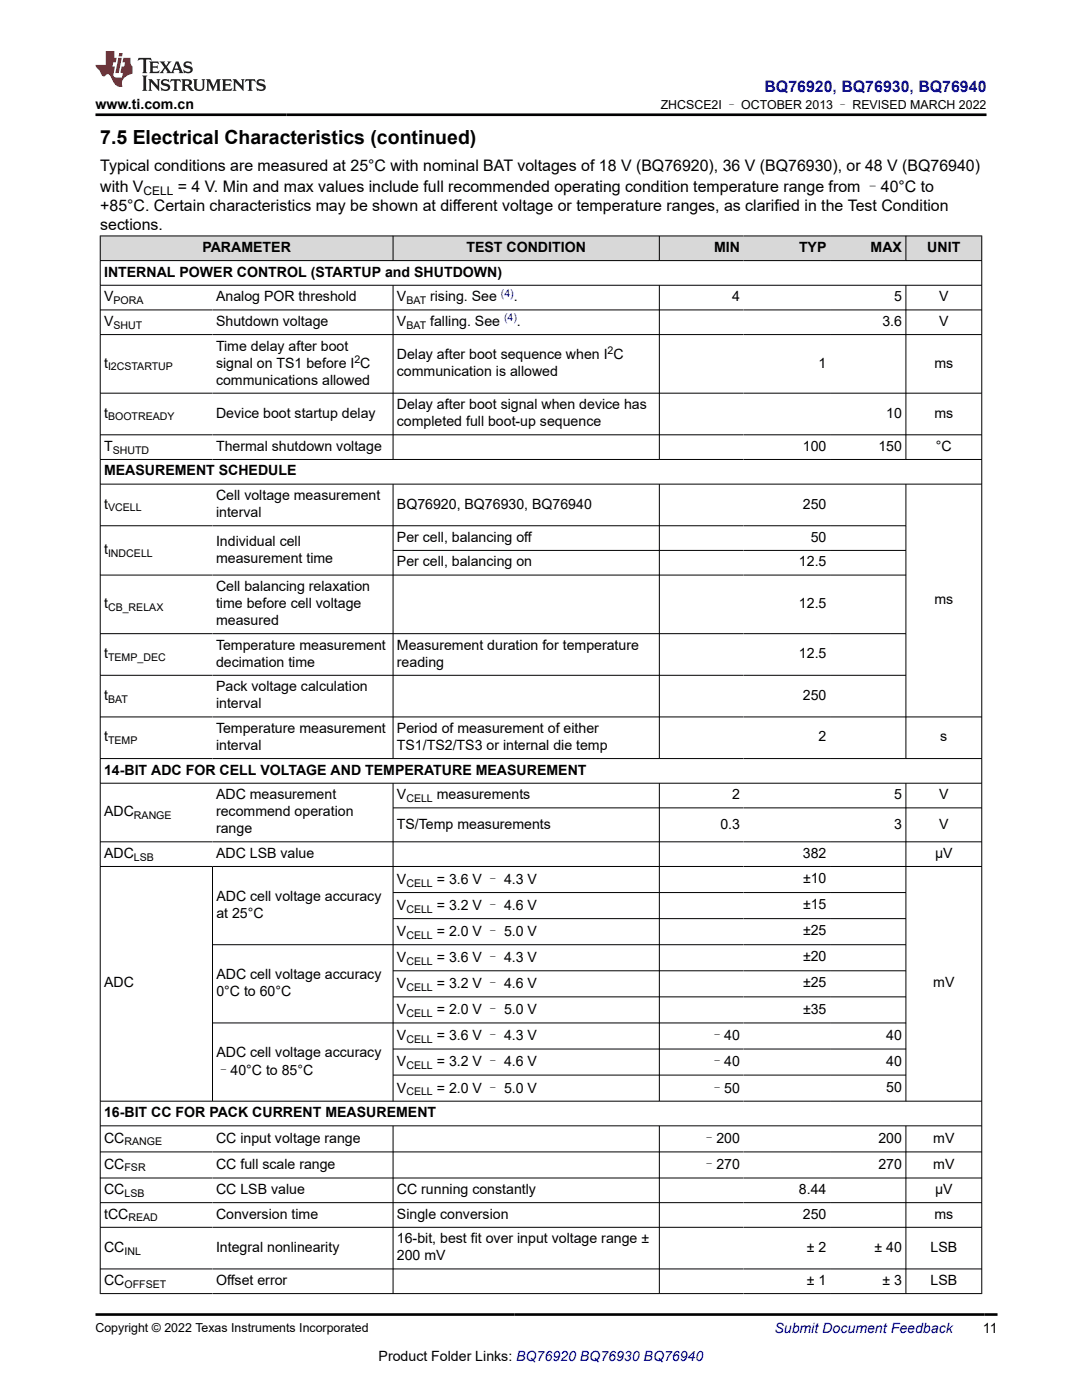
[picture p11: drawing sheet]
<svg xmlns="http://www.w3.org/2000/svg" width="216mm" height="279mm" viewBox="0 0 216 279" stroke-linecap="round" stroke-linejoin="round" font-family="sans-serif">
<defs><g id="words">
<text font-size="3.9" x="20" y="28.7">7.5 Electrical Characteristics (continued)</text>
<text font-size="3.2" fill="#00f" x="152.5" y="18.3">BQ76920, BQ76930, BQ76940</text>
<g font-size="3.2">
<text x="20" y="34.2">Typical conditions are measured at 25°C with nominal BAT voltages of 18 V (BQ76920), 36 V (BQ76930), or 48 V (BQ76940)</text>
<text x="20" y="38.3">with V</text>
<text x="35.5" y="38.3">= 4 V. Min and max values include full recommended operating condition temperature range from –40°C to</text>
<text x="20" y="42.1">+85°C. Certain characteristics may be shown at different voltage or temperature ranges, as clarified in the Test Condition</text>
<text x="20" y="45.9">sections.</text>
</g>
<g font-size="2.8">
<text x="19.1" y="21.7">www.ti.com.cn</text>
<text x="40.4" y="50.3">PARAMETER</text>
<text x="93.1" y="50.3">TEST CONDITION</text>
<text x="142.5" y="50.3">MIN</text>
<text x="159.4" y="50.3">TYP</text>
<text x="173.7" y="50.3">MAX</text>
<text x="185" y="50.3">UNIT</text>
<text x="20.8" y="55.2">INTERNAL POWER CONTROL (STARTUP and SHUTDOWN)</text>
<text x="20.8" y="60.1">V</text>
<text x="20.8" y="65">V</text>
<text x="43.1" y="60.1">Analog POR threshold</text>
<text x="43.1" y="65">Shutdown voltage</text>
<text x="79.2" y="60.1">V</text>
<text x="79.2" y="65">V</text>
<text x="85.8" y="60.1">rising. See</text>
<text x="85.8" y="65">falling. See</text>
<text x="102.5" y="60.1">.</text>
<text x="103.2" y="65">.</text>
<text x="146.1" y="60.1">4</text>
<text x="176.1" y="65">3.6</text>
<text x="178.4" y="60.1">5</text>
<text x="187.4" y="60.1">V</text>
<text x="187.4" y="65">V</text>
<text x="43.1" y="70">Time delay after boot</text>
<text x="79.2" y="71.7">Delay after boot sequence when I C</text>
<text x="20.8" y="73.4">t</text>
<text x="43.1" y="76.7">communications allowed</text>
<text x="43.1" y="73.4">signal on TS1 before I C</text>
<text x="79.2" y="75">communication is allowed</text>
<text x="163.4" y="73.4">1</text>
<text x="186.4" y="73.4">ms</text>
<text x="20.8" y="83.4">t</text>
<text x="43.1" y="83.4">Device boot startup delay</text>
<text x="79.2" y="81.7">Delay after boot signal when device has</text>
<text x="176.9" y="83.4">10</text>
<text x="186.4" y="83.4">ms</text>
<text x="20.8" y="90">T</text>
<text x="43.1" y="90">Thermal shutdown voltage</text>
<text x="79.2" y="85">completed full boot-up sequence</text>
<text x="160.2" y="90">100</text>
<text x="175.3" y="90">150</text>
<text x="186.7" y="90">°C</text>
<text x="20.8" y="94.9">MEASUREMENT SCHEDULE</text>
<text x="20.8" y="101.5">t</text>
<text x="43.1" y="99.8">Cell voltage measurement</text>
<text x="79.2" y="101.5">BQ76920, BQ76930, BQ76940</text>
<text x="160.2" y="101.5">250</text>
<text x="43.1" y="103.2">interval</text>
<text x="20.8" y="110.6">t</text>
<text x="43.1" y="108.9">Individual cell</text>
<text x="43.1" y="112.3">measurement time</text>
<text x="79.2" y="108.1">Per cell, balancing off</text>
<text x="79.2" y="113">Per cell, balancing on</text>
<text x="159.4" y="113">12.5</text>
<text x="161.8" y="108.1">50</text>
<text x="43.1" y="118">Cell balancing relaxation</text>
<text x="20.8" y="121.3">t</text>
<text x="43.1" y="121.3">time before cell voltage</text>
<text x="43.1" y="124.7">measured</text>
<text x="159.4" y="121.3">12.5</text>
<text x="186.4" y="120.6">ms</text>
<text x="20.8" y="131.3">t</text>
<text x="43.1" y="129.7">Temperature measurement</text>
<text x="79.2" y="129.7">Measurement duration for temperature</text>
<text x="159.4" y="131.3">12.5</text>
<text x="43.1" y="133">decimation time</text>
<text x="43.1" y="138">Pack voltage calculation</text>
<text x="79.2" y="133">reading</text>
<text x="20.8" y="139.7">t</text>
<text x="43.1" y="141.3">interval</text>
<text x="160.2" y="139.7">250</text>
<text x="20.8" y="148">t</text>
<text x="43.1" y="146.3">Temperature measurement</text>
<text x="43.1" y="149.7">interval</text>
<text x="79.2" y="146.3">Period of measurement of either</text>
<text x="79.2" y="149.7">TS1/TS2/TS3 or internal die temp</text>
<text x="163.4" y="148">2</text>
<text x="187.6" y="148">s</text>
<text x="20.8" y="154.6">14-BIT ADC FOR CELL VOLTAGE AND TEMPERATURE MEASUREMENT</text>
<text x="43.1" y="159.5">ADC measurement</text>
<text x="79.2" y="159.5">V</text>
<text x="87.2" y="159.5">measurements</text>
<text x="146.1" y="159.5">2</text>
<text x="178.4" y="159.5">5</text>
<text x="187.4" y="159.5">V</text>
<text x="20.8" y="162.9">ADC</text>
<text x="43.1" y="162.9">recommend operation</text>
<text x="43.1" y="166.3">range</text>
<text x="79.2" y="165.3">TS/Temp measurements</text>
<text x="143.7" y="165.3">0.3</text>
<text x="178.4" y="165.3">3</text>
<text x="187.4" y="165.3">V</text>
<text x="20.8" y="171.2">ADC</text>
<text x="43.1" y="171.2">ADC LSB value</text>
<text x="160.2" y="171.2">382</text>
<text x="186.6" y="171.2">µV</text>
<text x="43.2" y="179.8">ADC cell voltage accuracy</text>
<text x="79.2" y="176.4">V</text>
<text x="87.2" y="176.4">= 3.6 V – 4.3 V</text>
<text x="160.2" y="176.3">±10</text>
<text x="43.2" y="183.2">at 25°C</text>
<text x="79.2" y="181.6">V</text>
<text x="87.2" y="181.6">= 3.2 V – 4.6 V</text>
<text x="160.2" y="181.5">±15</text>
<text x="79.2" y="186.8">V</text>
<text x="87.2" y="186.8">= 2.0 V – 5.0 V</text>
<text x="160.2" y="186.7">±25</text>
<text x="160.2" y="191.9">±20</text>
<text x="20.8" y="197.1">ADC</text>
<text x="43.2" y="195.4">ADC cell voltage accuracy</text>
<text x="79.2" y="192">V</text>
<text x="79.2" y="197.2">V</text>
<text x="87.2" y="192">= 3.6 V – 4.3 V</text>
<text x="87.2" y="197.2">= 3.2 V – 4.6 V</text>
<text x="160.2" y="197.1">±25</text>
<text x="186.2" y="197.1">mV</text>
<text x="43.2" y="198.8">0°C to 60°C</text>
<text x="79.2" y="202.4">V</text>
<text x="87.2" y="202.4">= 2.0 V – 5.0 V</text>
<text x="160.2" y="202.3">±35</text>
<text x="79.2" y="207.6">V</text>
<text x="87.2" y="207.6">= 3.6 V – 4.3 V</text>
<text x="141.7" y="207.6">–40</text>
<text x="176.9" y="207.5">40</text>
<text x="43.2" y="210.9">ADC cell voltage accuracy</text>
<text x="43.2" y="214.5">–40°C to 85°C</text>
<text x="79.2" y="212.8">V</text>
<text x="87.2" y="212.8">= 3.2 V – 4.6 V</text>
<text x="141.7" y="212.8">–40</text>
<text x="176.9" y="212.7">40</text>
<text x="79.2" y="218">V</text>
<text x="87.2" y="218">= 2.0 V – 5.0 V</text>
<text x="141.7" y="218">–50</text>
<text x="176.9" y="217.9">50</text>
<text x="20.8" y="223">16-BIT CC FOR PACK CURRENT MEASUREMENT</text>
<text x="20.8" y="228">CC</text>
<text x="20.8" y="233.2">CC</text>
<text x="43.1" y="228">CC input voltage range</text>
<text x="43.1" y="233.2">CC full scale range</text>
<text x="140.1" y="228.2">–200</text>
<text x="140.1" y="233.4">–270</text>
<text x="175.3" y="228">200</text>
<text x="175.3" y="233.2">270</text>
<text x="186.2" y="228">mV</text>
<text x="186.2" y="233.2">mV</text>
<text x="20.8" y="238.3">CC</text>
<text x="43.1" y="238.3">CC LSB value</text>
<text x="79.2" y="238.3">CC running constantly</text>
<text x="159.4" y="238.3">8.44</text>
<text x="186.6" y="238.3">µV</text>
<text x="20.8" y="243.2">tCC</text>
<text x="43.1" y="243.2">Conversion time</text>
<text x="79.2" y="243.2">Single conversion</text>
<text x="160.2" y="243.2">250</text>
<text x="186.4" y="243.2">ms</text>
<text x="20.8" y="249.8">CC</text>
<text x="43.1" y="249.8">Integral nonlinearity</text>
<text x="79.2" y="248.1">16-bit, best fit over input voltage range ±</text>
<text x="79.2" y="251.5">200 mV</text>
<text x="161" y="249.8">± 2</text>
<text x="174.5" y="249.8">± 40</text>
<text x="185.7" y="249.8">LSB</text>
<text x="20.8" y="256.4">CC</text>
<text x="43.1" y="256.4">Offset error</text>
<text x="161" y="256.4">± 1</text>
<text x="176.1" y="256.4">± 3</text>
<text x="185.7" y="256.4">LSB</text>
<text x="196.1" y="266.1">11</text>
<text x="75.6" y="271.7">Product Folder Links: BQ76920 BQ76930 BQ76940</text>
</g>
<text font-size="2.8" fill="#00f" x="154.5" y="266.1">Submit Document Feedback</text>
<g font-size="2.5">
<text x="131.8" y="21.8">ZHCSCE2I – OCTOBER 2013 – REVISED MARCH 2022</text>
<text x="19.1" y="265.8">Copyright © 2022 Texas Instruments Incorporated</text>
</g>
<text font-size="2.4" x="28.6" y="39">CELL</text>
<g font-size="2.1" fill="#00f">
<text x="99.9" y="59.2">(4)</text>
<text x="100.6" y="64.1">(4)</text>
</g>
<g font-size="2.1">
<text x="22.6" y="60.7">PORA</text>
<text x="22.6" y="65.6">SHUT</text>
<text x="81.1" y="60.7">BAT</text>
<text x="81.1" y="65.6">BAT</text>
<text x="121.2" y="70.7">2</text>
<text x="21.6" y="73.9">I2CSTARTUP</text>
<text x="70.7" y="72.4">2</text>
<text x="21.6" y="83.9">BOOTREADY</text>
<text x="22.5" y="90.5">SHUTD</text>
<text x="21.6" y="102.1">VCELL</text>
<text x="21.6" y="111.1">INDCELL</text>
<text x="21.6" y="121.9">CB_RELAX</text>
<text x="21.6" y="131.9">TEMP_DEC</text>
<text x="21.6" y="140.2">BAT</text>
<text x="21.6" y="148.5">TEMP</text>
<text x="81.1" y="160.1">CELL</text>
<text x="26.7" y="163.5">RANGE</text>
<text x="26.7" y="171.8">LSB</text>
<text x="81.1" y="177">CELL</text>
<text x="81.1" y="182.2">CELL</text>
<text x="81.1" y="187.4">CELL</text>
<text x="81.1" y="192.6">CELL</text>
<text x="81.1" y="197.8">CELL</text>
<text x="81.1" y="203">CELL</text>
<text x="81.1" y="208.2">CELL</text>
<text x="81.1" y="213.4">CELL</text>
<text x="81.1" y="218.6">CELL</text>
<text x="24.8" y="228.6">RANGE</text>
<text x="24.8" y="233.8">FSR</text>
<text x="24.8" y="238.8">LSB</text>
<text x="25.6" y="243.8">READ</text>
<text x="24.8" y="250.4">INL</text>
<text x="24.8" y="257">OFFSET</text>
</g>
</g></defs>
<g fill="#d8d8d8">
<path d="M20 47.1h175.9v4.9h-175.9z" fill-rule="evenodd"/>
<path d="M20.1 47.1h58.3v4.8h-58.3z" fill-rule="evenodd"/>
<path d="M78.5 47.1h53v4.8h-53z" fill-rule="evenodd"/>
<path d="M131.6 47.1h16.8v4.8h-16.8z" fill-rule="evenodd"/>
<path d="M148.4 47.1h17.2v4.8h-17.2z" fill-rule="evenodd"/>
<path d="M165.6 47.1h15.1v4.8h-15.1z" fill-rule="evenodd"/>
<path d="M180.8 47.1h15v4.8h-15z" fill-rule="evenodd"/>
</g>
<g fill="none" stroke="#000" stroke-width=".2">
<path d="M19.9 47.1h176.1M19.9 52h176.1M19.9 56.9h176.1M20 47v211.2M78.4 47v5.1M78.4 56.9v34.9M131.6 47v5.1M131.6 56.9v34.9M180.8 47v5.1M180.8 56.9v34.9M195.9 47v211.2M19.9 61.9h176.1"/>
<path d="M19.9 66.8h176.1M19.9 78.5h176.1M19.9 86.8h176.1M19.9 91.7h176.1M19.9 96.6h176.1M78.4 96.6v54.8M131.6 96.6v54.8M180.8 96.6v54.8M19.9 104.9h160.9M19.9 114.8h160.9M78.4 109.8h102.4M19.9 126.5h160.9"/>
<path d="M19.9 134.8h160.9M19.9 151.4h176.1M19.9 156.3h176.1M78.4 156.3v63.5M131.6 156.3v63.5M180.8 156.3v63.5M196 143.1h-176.1M19.9 168h176.1M19.9 172.9h176.1M42.4 172.9v46.9M78.4 161.2h117.6M78.4 178.1h102.4"/>
<path d="M42.4 188.5h138.4M78.4 183.3h102.4M78.4 193.7h102.4M78.4 198.9h102.4M19.9 219.8h176.1M42.4 204.2h138.4M78.4 209.4h102.4M78.4 214.6h102.4M19.9 224.7h176.1M19.9 229.9h176.1M19.9 235.1h176.1M78.4 224.7v33.5"/>
<path d="M131.6 224.7v33.5M180.8 224.7v33.5M19.9 240h176.1M19.9 244.9h176.1M19.9 253.2h176.1M19.9 258.2h176.1"/>
</g>
<path d="M27.7 11.6l-.2 .5 .5-.2h.6v.1v2.2l-.2 .4h1l-.2-.4v-2.2v-.1h.5l.5 .2-.1-.5zM29.8 12.3l.2 .4v1.5l-.2 .4h1.9l.1-.6a1.08 1.08 0 0 1-1.3 .2v-.7h.6l.4 .2v-.7l-.4 .2h-.6v-.5l.2-.2a1 1 0 0 1 1 .3l-.1-.5zM31.8 12.3l1 1.1-1 1.2h.9l-.2-.2 .4-.8 .5 .8-.2 .2h1.6l-.2-.2 .1-.5h1l.1 .5-.1 .2h.9l-.2-.3-.8-2h-.5l-1 2.2-.8-1.1 .9-1.1h-.8l.2 .2-.5 .6-.3-.6 .1-.2zM35.2 12.7l.4 1h-.8zM36.8 12.4a.65 .65 0 0 0-.2 .7 .65 .65 0 0 0 .6 .5l.7 .1 .1 .3a.79 .79 0 0 1-.7 .4 .79 .79 0 0 1-.7-.5l.1 .7 .2-.1a.93 .93 0 0 0 1.1 .1 .93 .93 0 0 0 .4-1 1.46 1.46 0 0 0-1.2-.6l-.1-.3a1.09 1.09 0 0 1 1.2 .2l-.2-.6-.1 .1-.6-.2zM28.4 15.1l.2 .4v2.2l-.2 .4h1l-.2-.4v-2.2l.2-.4zM29.6 15.8l.2 .4v1.5l-.2 .4h.8l-.3-.4v-1.3l1.7 1.8v-2l.2-.4h-.8l.2 .2 .1 1.1-1.2-1.3zM32.3 15.9a.65 .65 0 0 0-.2 .8 .65 .65 0 0 0 .7 .4l.6 .2 .1 .2a.79 .79 0 0 1-.7 .4 .79 .79 0 0 1-.7-.5l.1 .7 .2-.1a.93 .93 0 0 0 1.1 .1 .93 .93 0 0 0 .4-.9 1.46 1.46 0 0 0-1.2-.6l-.1-.4a1.09 1.09 0 0 1 1.2 .2l-.2-.6-.1 .1-.6-.1zM34.1 15.8l-.1 .6a.63 .63 0 0 1 .7-.3l.1 1.6-.3 .4h1l-.2-.4v-1.6a.66 .66 0 0 1 .8 .3l-.1-.6zM36.2 15.8l.2 .4v1.5l-.2 .4h.9l-.2-.2v-.7h.5l.1 .2a.79 .79 0 0 0 1.2 .6l-1-.9a.61 .61 0 0 0 .6-.6 .61 .61 0 0 0-.5-.7zM36.9 16.1h.2a.47 .47 0 0 1 .5 .1 .47 .47 0 0 1 .1 .5l-.2 .1-.6 .1zM38.5 15.8l.2 .2a2.27 2.27 0 0 0 .4 2 1.04 1.04 0 0 0 1.7-.7v-1.3l.2-.2h-.8l.2 .4v1.1a.6 .6 0 0 1-.6 .6 .6 .6 0 0 1-.6-.6v-1.1l.3-.4zM41.1 15.8l.2 .4v1.5l-.2 .4h.7l-.2-.4v-1.4l.9 1.9 .8-1.9v1.4l-.2 .4h1l-.3-.4v-1.5l.3-.4h-.8l-.7 1.5-.7-1.5zM44.3 15.8l.2 .4v1.5l-.2 .4h1.9l.1-.6a1.09 1.09 0 0 1-1.3 .2v-.7h.6l.4 .2v-.6l-.4 .2h-.6v-.6l.2-.1a1.01 1.01 0 0 1 1 .3l-.1-.6zM46.4 15.8l.3 .4v1.5l-.3 .4h.8l-.2-.4v-1.3l1.6 1.8v-2l.2-.4h-.7l.2 .2v1.1l-1.2-1.3zM49 15.8l-.1 .6a.63 .63 0 0 1 .8-.3v1.6l-.3 .4h1l-.2-.4v-1.6a.66 .66 0 0 1 .8 .3l-.1-.6zM51.4 15.9a.65 .65 0 0 0-.2 .8 .65 .65 0 0 0 .6 .4l.6 .2 .2 .2a.79 .79 0 0 1-.8 .4 .79 .79 0 0 1-.6-.5l.1 .7 .2-.1a.93 .93 0 0 0 1 .1 .93 .93 0 0 0 .5-.9 1.46 1.46 0 0 0-1.3-.6l-.1-.4a1.09 1.09 0 0 1 1.3 .2l-.2-.6-.2 .1-.5-.1z" fill="#231f20"/>
<path d="M21.1 10.2v2.8h-2.1l.1 .3 .9 1a.95 .95 0 0 0 .9 .9 .59 .59 0 0 1 .6-.4 .59 .59 0 0 1 .5 .4l.4 .7a1.59 1.59 0 0 0 2.1 1.4 1.61 1.61 0 0 1 1-2.3l1-.3-.1-1.5a1.59 1.59 0 0 1-.4-1.7h-1.4l-.2 .9h.5l-.1 .9h-.5l-.2 1v.2l.4 .1-.2 .9h-.6a.73 .73 0 0 1-1.1-.7l.3-1.5h-.5l.2-.9h.5l.2-.9h-.5v-1.3zM23.6 11.5l-.6 3.1h.7l.6-3.1zM23.8 10.6l-.1 .6h.7l.1-.6z" fill="#ed1c24"/>
<path d="M19.1 22.9h177.8M19.1 262.3h179.9" fill="none" stroke="#000" stroke-width=".53"/>
<use href="#words"/>
</svg>
